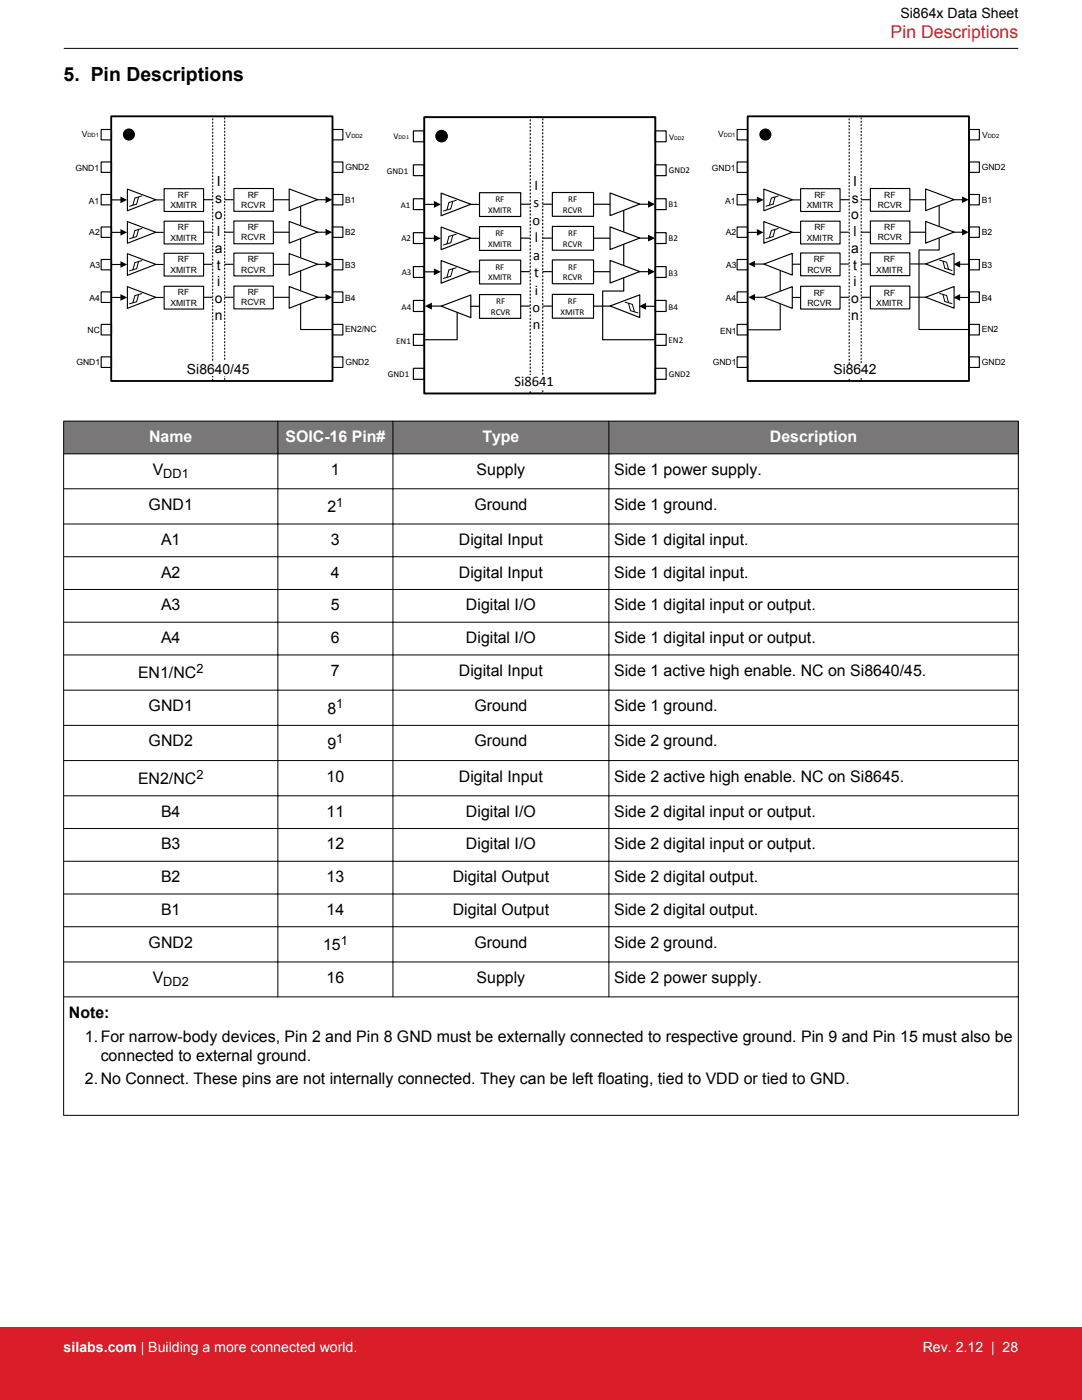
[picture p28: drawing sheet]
<svg xmlns="http://www.w3.org/2000/svg" width="216mm" height="279mm" viewBox="0 0 216 279" stroke-linecap="round" stroke-linejoin="round" font-family="sans-serif">
<defs><g id="words">
<text font-size="3.9" x="12.7" y="16.1">5. Pin Descriptions</text>
<text font-size="3.5" fill="#d91e2a" x="177.7" y="7.5">Pin Descriptions</text>
<g font-size="3.2" fill="#fff">
<text x="29.7" y="88.2">Name</text>
<text x="57" y="88.2">SOIC-16 Pin#</text>
<text x="96.2" y="88.2">Type</text>
<text x="153.6" y="88.2">Description</text>
</g>
<g font-size="3.2">
<text x="30.5" y="94.8">V</text>
<text x="66" y="94.8">1</text>
<text x="95.1" y="94.8">Supply</text>
<text x="122.5" y="94.8">Side 1 power supply.</text>
<text x="29.7" y="101.7">GND1</text>
<text x="94.7" y="101.7">Ground</text>
<text x="122.5" y="101.7">Side 1 ground.</text>
<text x="65.3" y="102.2">2</text>
<text x="32.1" y="108.8">A1</text>
<text x="66" y="108.8">3</text>
<text x="91.6" y="108.8">Digital Input</text>
<text x="122.5" y="108.8">Side 1 digital input.</text>
<text x="32.1" y="115.3">A2</text>
<text x="66" y="115.3">4</text>
<text x="91.6" y="115.3">Digital Input</text>
<text x="122.5" y="115.3">Side 1 digital input.</text>
<text x="32.1" y="121.8">A3</text>
<text x="66" y="121.8">5</text>
<text x="93" y="121.8">Digital I/O</text>
<text x="122.5" y="121.8">Side 1 digital input or output.</text>
<text x="32.1" y="128.4">A4</text>
<text x="66" y="128.4">6</text>
<text x="93" y="128.4">Digital I/O</text>
<text x="122.5" y="128.4">Side 1 digital input or output.</text>
<text x="27.5" y="135.4">EN1/NC</text>
<text x="66" y="134.9">7</text>
<text x="91.6" y="134.9">Digital Input</text>
<text x="122.5" y="134.9">Side 1 active high enable. NC on Si8640/45.</text>
<text x="29.7" y="141.9">GND1</text>
<text x="65.3" y="142.4">8</text>
<text x="94.7" y="141.9">Ground</text>
<text x="122.5" y="141.9">Side 1 ground.</text>
<text x="29.7" y="148.9">GND2</text>
<text x="65.3" y="149.4">9</text>
<text x="94.7" y="148.9">Ground</text>
<text x="122.5" y="148.9">Side 2 ground.</text>
<text x="65.2" y="156">10</text>
<text x="91.6" y="156">Digital Input</text>
<text x="122.5" y="156">Side 2 active high enable. NC on Si8645.</text>
<text x="27.5" y="156.5">EN2/NC</text>
<text x="32.1" y="163">B4</text>
<text x="65.2" y="163">11</text>
<text x="93" y="163">Digital I/O</text>
<text x="122.5" y="163">Side 2 digital input or output.</text>
<text x="32.1" y="169.5">B3</text>
<text x="65.2" y="169.5">12</text>
<text x="93" y="169.5">Digital I/O</text>
<text x="122.5" y="169.5">Side 2 digital input or output.</text>
<text x="32.1" y="176.1">B2</text>
<text x="65.2" y="176.1">13</text>
<text x="90.3" y="176.1">Digital Output</text>
<text x="122.5" y="176.1">Side 2 digital output.</text>
<text x="32.1" y="182.6">B1</text>
<text x="65.2" y="182.6">14</text>
<text x="90.3" y="182.6">Digital Output</text>
<text x="122.5" y="182.6">Side 2 digital output.</text>
<text x="29.7" y="189.1">GND2</text>
<text x="64.5" y="189.6">15</text>
<text x="94.7" y="189.1">Ground</text>
<text x="122.5" y="189.1">Side 2 ground.</text>
<text x="30.5" y="196.2">V</text>
<text x="65.2" y="196.2">16</text>
<text x="95.1" y="196.2">Supply</text>
<text x="122.5" y="196.2">Side 2 power supply.</text>
<text x="13.7" y="203.1">Note:</text>
<text x="16.9" y="207.9">1.For narrow-body devices, Pin 2 and Pin 8 GND must be externally connected to respective ground. Pin 9 and Pin 15 must also be</text>
<text x="20.1" y="211.7">connected to external ground.</text>
<text x="16.9" y="216.4">2.No Connect. These pins are not internally connected. They can be left floating, tied to VDD or tied to GND.</text>
</g>
<g font-size="2.9">
<text x="106.5" y="41.4">s</text>
<text x="106.7" y="37.9">I</text>
<text x="106.3" y="44.9">o</text>
<text x="106.4" y="51.8">a</text>
<text x="106.7" y="48.3">l</text>
<text x="106.6" y="55.3">t</text>
<text x="106.7" y="58.8">i</text>
<text x="106.3" y="62.3">o</text>
<text x="106.3" y="65.7">n</text>
<text x="102.6" y="77">Si8641</text>
</g>
<g font-size="2.8">
<text x="179.7" y="3.5">Si864x Data Sheet</text>
<text x="42.9" y="40.5">s</text>
<text x="43.3" y="37.1">I</text>
<text x="169.9" y="40.5">s</text>
<text x="170.3" y="37.1">I</text>
<text x="42.9" y="43.8">o</text>
<text x="43.3" y="47.1">l</text>
<text x="169.9" y="43.8">o</text>
<text x="170.3" y="47.1">l</text>
<text x="42.9" y="50.5">a</text>
<text x="43.3" y="53.8">t</text>
<text x="169.9" y="50.5">a</text>
<text x="170.3" y="53.8">t</text>
<text x="43.3" y="57.1">i</text>
<text x="170.3" y="57.1">i</text>
<text x="42.9" y="60.5">o</text>
<text x="42.9" y="63.8">n</text>
<text x="169.9" y="60.5">o</text>
<text x="169.9" y="63.8">n</text>
<text x="37.3" y="74.6">Si8640/45</text>
<text x="166.3" y="74.7">Si8642</text>
</g>
<g font-size="2.8" fill="#fff">
<text x="12.7" y="269.9">silabs.com | Building a more connected world.</text>
<text x="184.1" y="269.9">Rev. 2.12 | 28</text>
</g>
<g font-size="2.5">
<text x="32.6" y="95.4">DD1</text>
<text x="67.1" y="101.2">1</text>
<text x="39.2" y="134.3">2</text>
<text x="67.1" y="141.4">1</text>
<text x="67.1" y="148.4">1</text>
<text x="39.2" y="155.4">2</text>
<text x="68" y="188.6">1</text>
<text x="32.6" y="196.8">DD2</text>
</g>
<g font-size="1.8">
<text x="78.5" y="27.8">V</text>
<text x="133.5" y="27.9">V</text>
<text x="77.2" y="34.7">GND1</text>
<text x="133.4" y="34.5">GND2</text>
<text x="80" y="41.6">A1</text>
<text x="98.9" y="40.4">RF</text>
<text x="113.4" y="40.3">RF</text>
<text x="133.4" y="41.4">B1</text>
<text x="97.4" y="42.5">XMITR</text>
<text x="98.9" y="47.1">RF</text>
<text x="112.3" y="42.5">RCVR</text>
<text x="113.4" y="47.1">RF</text>
<text x="80.1" y="48">A2</text>
<text x="97.4" y="49.3">XMITR</text>
<text x="98.9" y="53.8">RF</text>
<text x="112.3" y="49.2">RCVR</text>
<text x="113.4" y="53.8">RF</text>
<text x="133.4" y="48.1">B2</text>
<text x="80.2" y="55">A3</text>
<text x="97.4" y="56">XMITR</text>
<text x="112.3" y="55.9">RCVR</text>
<text x="133.4" y="55">B3</text>
<text x="80.1" y="61.9">A4</text>
<text x="98" y="62.9">RCVR</text>
<text x="99" y="60.7">RF</text>
<text x="111.9" y="62.9">XMITR</text>
<text x="113.3" y="60.7">RF</text>
<text x="133.4" y="61.8">B4</text>
<text x="79.1" y="68.6">EN1</text>
<text x="133.4" y="68.4">EN2</text>
<text x="77.4" y="75.3">GND1</text>
<text x="133.5" y="75.2">GND2</text>
</g>
<g font-size="1.7">
<text x="16.3" y="27.4">V</text>
<text x="69" y="27.5">V</text>
<text x="143.3" y="27.4">V</text>
<text x="196" y="27.5">V</text>
<text x="15.1" y="34">GND1</text>
<text x="68.9" y="33.9">GND2</text>
<text x="142.1" y="34">GND1</text>
<text x="195.9" y="33.9">GND2</text>
<text x="17.7" y="40.6">A1</text>
<text x="34" y="41.5">XMITR</text>
<text x="35.5" y="39.5">RF</text>
<text x="48.2" y="41.5">RCVR</text>
<text x="49.4" y="39.4">RF</text>
<text x="68.9" y="40.5">B1</text>
<text x="144.7" y="40.6">A1</text>
<text x="161" y="41.5">XMITR</text>
<text x="162.5" y="39.5">RF</text>
<text x="175.2" y="41.5">RCVR</text>
<text x="176.4" y="39.4">RF</text>
<text x="195.9" y="40.5">B1</text>
<text x="17.8" y="46.8">A2</text>
<text x="35.5" y="46">RF</text>
<text x="48.2" y="48">RCVR</text>
<text x="49.4" y="45.9">RF</text>
<text x="68.9" y="46.9">B2</text>
<text x="144.8" y="46.8">A2</text>
<text x="162.5" y="46">RF</text>
<text x="175.2" y="48">RCVR</text>
<text x="176.4" y="45.9">RF</text>
<text x="195.9" y="46.9">B2</text>
<text x="17.9" y="53.5">A3</text>
<text x="34" y="48">XMITR</text>
<text x="35.5" y="52.4">RF</text>
<text x="49.4" y="52.3">RF</text>
<text x="68.9" y="53.5">B3</text>
<text x="144.9" y="53.5">A3</text>
<text x="161" y="48">XMITR</text>
<text x="162.4" y="52.3">RF</text>
<text x="176.4" y="52.3">RF</text>
<text x="176.4" y="53">RF</text>
<text x="195.9" y="53.5">B3</text>
<text x="34" y="54.4">XMITR</text>
<text x="35.5" y="59">RF</text>
<text x="48.2" y="54.4">RCVR</text>
<text x="49.4" y="58.9">RF</text>
<text x="68.9" y="60">B4</text>
<text x="161.1" y="54.4">RCVR</text>
<text x="162.4" y="59">RF</text>
<text x="174.9" y="54.4">XMITR</text>
<text x="175.2" y="55">RCVR</text>
<text x="176.4" y="59">RF</text>
<text x="195.9" y="60">B4</text>
<text x="17.8" y="60.1">A4</text>
<text x="34" y="61">XMITR</text>
<text x="48.2" y="61">RCVR</text>
<text x="144.8" y="60.1">A4</text>
<text x="161.1" y="61">RCVR</text>
<text x="174.9" y="61">XMITR</text>
<text x="17.5" y="66.5">NC</text>
<text x="68.9" y="66.3">EN2/NC</text>
<text x="143.7" y="66.7">EN1</text>
<text x="195.9" y="66.3">EN2</text>
<text x="15.2" y="72.9">GND1</text>
<text x="68.9" y="72.9">GND2</text>
<text x="142.2" y="72.9">GND1</text>
<text x="195.9" y="72.9">GND2</text>
</g>
<g font-size="1.2">
<text x="79.5" y="27.8">DD1</text>
<text x="134.5" y="27.9">DD2</text>
</g>
<g font-size="1.1">
<text x="17.5" y="27.4">DD1</text>
<text x="70.1" y="27.5">DD2</text>
<text x="144.5" y="27.4">DD1</text>
<text x="197.1" y="27.5">DD2</text>
</g>
</g></defs>
<g fill="#fff" stroke="#000" stroke-width=".22">
<path d="M20.2 25.8h2.1v2.1h-2.1z" fill-rule="evenodd"/>
<path d="M20.2 58.2h2.1v2.2h-2.1z" fill-rule="evenodd"/>
<path d="M20.2 51.8h2.1v2.1h-2.1z" fill-rule="evenodd"/>
<path d="M20.2 32.3h2.1v2.1h-2.1z" fill-rule="evenodd"/>
<path d="M20.2 38.8h2.1v2.1h-2.1z" fill-rule="evenodd"/>
<path d="M20.2 64.7h2.1v2.1h-2.1z" fill-rule="evenodd"/>
<path d="M20.2 71.2h2.1v2.1h-2.1z" fill-rule="evenodd"/>
<path d="M20.2 45.3h2.1v2.1h-2.1z" fill-rule="evenodd"/>
</g>
<path d="M42.4 23.3h2.4v52.7h-2.4z" fill-rule="evenodd" fill="#fff" stroke="#000" stroke-width=".22" stroke-dasharray=".2 .4"/>
<path d="M40.7 39.9h1.6" fill="none" stroke="#000" stroke-width=".22"/>
<g fill="#fff" stroke="#000" stroke-width=".22">
<path d="M25.4 37.7l5.7 2.2-5.7 2.2z"/>
<path d="M46.7 37.6h7.8v4.6h-7.8z" fill-rule="evenodd"/>
</g>
<path d="M26.9 39.6l-.4 1.3M27.6 39.4l-.4 1.3-1.4 .5M28.3 39.1l-1.4 .4" fill="none" stroke="#000" stroke-width=".2"/>
<path d="M22.3 39.9h1.8M31 39.9h1.6" fill="none" stroke="#000" stroke-width=".22"/>
<path d="M24 39.2l1.4 .7-1.4 .7z" fill="#000"/>
<path d="M32.8 37.7h7.8v4.5h-7.8z" fill-rule="evenodd" fill="#fff" stroke="#000" stroke-width=".22"/>
<path d="M44.9 39.9h1.6" fill="none" stroke="#000" stroke-width=".22"/>
<path d="M57.7 37.7l5.7 2.1-5.7 2.2z" fill="#fff" stroke="#000" stroke-width=".22"/>
<path d="M54.6 39.9h3M63.2 39.9h1.9M40.7 46.3h1.6" fill="none" stroke="#000" stroke-width=".22"/>
<path d="M65 39.2l1.3 .7-1.3 .6z" fill="#000"/>
<g fill="#fff" stroke="#000" stroke-width=".22">
<path d="M25.4 44.2l5.7 2.2-5.7 2.1z"/>
<path d="M46.7 44.1h7.8v4.6h-7.8z" fill-rule="evenodd"/>
</g>
<path d="M26.9 46l-.4 1.4M27.6 45.8l-.4 1.4-1.4 .4M28.3 45.6l-1.4 .4" fill="none" stroke="#000" stroke-width=".2"/>
<path d="M22.3 46.4h1.8M31 46.4h1.6" fill="none" stroke="#000" stroke-width=".22"/>
<path d="M24 45.7l1.4 .7-1.4 .6z" fill="#000"/>
<path d="M32.8 44.1h7.8v4.6h-7.8z" fill-rule="evenodd" fill="#fff" stroke="#000" stroke-width=".22"/>
<path d="M40.7 52.7h1.6M44.9 46.3h1.6M54.6 46.3h3M63.2 46.3h1.9" fill="none" stroke="#000" stroke-width=".22"/>
<path d="M65 45.7l1.3 .6-1.3 .7z" fill="#000"/>
<g fill="#fff" stroke="#000" stroke-width=".22">
<path d="M25.4 50.6l5.7 2.2-5.7 2.2z"/>
<path d="M46.7 50.5h7.8v4.6h-7.8z" fill-rule="evenodd"/>
</g>
<path d="M26.9 52.5l-.4 1.3M27.6 52.3l-.4 1.3-1.4 .5M28.3 52l-1.4 .4" fill="none" stroke="#000" stroke-width=".2"/>
<path d="M22.3 52.8h1.8M31 52.8h1.6" fill="none" stroke="#000" stroke-width=".22"/>
<path d="M24 52.1l1.4 .7-1.4 .7z" fill="#000"/>
<path d="M32.8 50.5h7.8v4.6h-7.8z" fill-rule="evenodd" fill="#fff" stroke="#000" stroke-width=".22"/>
<path d="M40.7 59.3h1.6M44.9 52.7h1.6M54.6 52.8h3M63.2 52.8h1.9" fill="none" stroke="#000" stroke-width=".22"/>
<path d="M65 52.1l1.3 .7-1.3 .6z" fill="#000"/>
<g fill="#fff" stroke="#000" stroke-width=".22">
<path d="M25.4 57.2l5.7 2.1-5.7 2.2z"/>
<path d="M46.7 57.1h7.8v4.5h-7.8z" fill-rule="evenodd"/>
</g>
<path d="M27.6 58.8l-.4 1.4-1.4 .4M28.3 58.6l-1.4 .4-.4 1.4" fill="none" stroke="#000" stroke-width=".2"/>
<path d="M22.3 59.4h1.8M31 59.4h1.6" fill="none" stroke="#000" stroke-width=".22"/>
<path d="M24 58.7l1.4 .7-1.4 .6z" fill="#000"/>
<path d="M32.8 57.1h7.8v4.6h-7.8z" fill-rule="evenodd" fill="#fff" stroke="#000" stroke-width=".22"/>
<path d="M44.9 59.3h1.6M54.6 59.3h3M63.2 59.3h1.9" fill="none" stroke="#000" stroke-width=".22"/>
<path d="M65 58.7l1.3 .6-1.3 .7z" fill="#000"/>
<g fill="#fff" stroke="#000" stroke-width=".22">
<path d="M66.3 25.8h2.1v2.1h-2.1z" fill-rule="evenodd"/>
<path d="M66.3 58.2h2.1v2.2h-2.1z" fill-rule="evenodd"/>
<path d="M66.3 51.8h2.1v2.1h-2.1z" fill-rule="evenodd"/>
<path d="M66.3 32.3h2.1v2.1h-2.1z" fill-rule="evenodd"/>
<path d="M66.3 38.8h2.1v2.1h-2.1z" fill-rule="evenodd"/>
<path d="M66.3 64.7h2.1v2.1h-2.1z" fill-rule="evenodd"/>
<path d="M66.3 71.2h2.1v2.1h-2.1z" fill-rule="evenodd"/>
<path d="M66.3 45.3h2.1v2.1h-2.1z" fill-rule="evenodd"/>
</g>
<circle cx="25.7" cy="26.8" r="1.09" fill="#000" stroke="#000" stroke-width=".22"/>
<path d="M60 41.2v24.6h6.3" fill="none" stroke="#000" stroke-width=".22"/>
<g fill="#fff" stroke="#000" stroke-width=".22">
<path d="M57.7 44.2l5.7 2.1-5.7 2.2z"/>
<path d="M57.7 50.6l5.7 2.1-5.7 2.2z"/>
<path d="M57.7 57.2l5.7 2.1-5.7 2.2z"/>
</g>
<path d="M36.4 72.2h14.5v2.8h-14.5z" fill-rule="evenodd" fill="#fff"/>
<path d="M22.2 23.2h44.1v52.8h-44.1z" fill="none" stroke="#000" stroke-width=".37"/>
<path d="M124.5 42.1v16h-4.2" fill="none" stroke="#000" stroke-width=".23"/>
<g fill="#fff" stroke="#000" stroke-width=".23">
<path d="M82.5 26.1h2.1v2.2h-2.1z" fill-rule="evenodd"/>
<path d="M82.5 60h2.1v2.2h-2.1z" fill-rule="evenodd"/>
<path d="M82.5 53.2h2.1v2.2h-2.1z" fill-rule="evenodd"/>
<path d="M82.5 32.9h2.1v2.2h-2.1z" fill-rule="evenodd"/>
<path d="M82.5 39.7h2.1v2.1h-2.1z" fill-rule="evenodd"/>
<path d="M82.5 66.7h2.1v2.2h-2.1z" fill-rule="evenodd"/>
<path d="M82.5 73.5h2.1v2.2h-2.1z" fill-rule="evenodd"/>
<path d="M82.5 46.4h2.1v2.2h-2.1z" fill-rule="evenodd"/>
</g>
<path d="M105.8 23.4h2.5v55.1h-2.5z" fill-rule="evenodd" fill="#fff" stroke="#000" stroke-width=".23" stroke-dasharray=".2 .5"/>
<path d="M104 40.8h1.7" fill="none" stroke="#000" stroke-width=".23"/>
<g fill="#fff" stroke="#000" stroke-width=".23">
<path d="M88 38.5l5.9 2.3-5.9 2.3z"/>
<path d="M110.2 38.4h8.2v4.8h-8.2z" fill-rule="evenodd"/>
</g>
<path d="M91 40l-1.4 .4M89.6 40.4l-.4 1.5M89.9 41.7l-1.4 .4M90.3 40.2l-.4 1.5" fill="none" stroke="#000" stroke-width=".2"/>
<path d="M84.8 40.8h1.9M93.8 40.8h1.7" fill="none" stroke="#000" stroke-width=".23"/>
<path d="M86.6 40.1l1.4 .7-1.4 .7z" fill="#000"/>
<path d="M95.7 38.5h8.2v4.7h-8.2z" fill-rule="evenodd" fill="#fff" stroke="#000" stroke-width=".23"/>
<path d="M104 47.5h1.7M108.4 40.8h1.6M118.5 40.8h3.2M127.5 40.8h1.9" fill="none" stroke="#000" stroke-width=".23"/>
<path d="M129.3 40.1l1.4 .7-1.4 .7z" fill="#000"/>
<g fill="#fff" stroke="#000" stroke-width=".23">
<path d="M88 45.3l5.9 2.2-5.9 2.3z"/>
<path d="M110.2 45.2h8.2v4.7h-8.2z" fill-rule="evenodd"/>
</g>
<path d="M89.6 47.2l-.4 1.5M90.3 47l-.4 1.4-1.4 .5M91 46.7l-1.4 .5" fill="none" stroke="#000" stroke-width=".2"/>
<path d="M84.8 47.6h1.9M93.8 47.6h1.7" fill="none" stroke="#000" stroke-width=".23"/>
<path d="M86.6 46.9l1.4 .7-1.4 .7z" fill="#000"/>
<path d="M95.7 45.2h8.2v4.8h-8.2z" fill-rule="evenodd" fill="#fff" stroke="#000" stroke-width=".23"/>
<path d="M104 54.2h1.7M108.4 47.5h1.6M118.5 47.5h3.2M127.5 47.5h1.9" fill="none" stroke="#000" stroke-width=".23"/>
<path d="M129.3 46.8l1.4 .7-1.4 .7z" fill="#000"/>
<g fill="#fff" stroke="#000" stroke-width=".23">
<path d="M88 52l5.9 2.2-5.9 2.3z"/>
<path d="M110.2 51.9h8.2v4.7h-8.2z" fill-rule="evenodd"/>
</g>
<path d="M84.8 54.3h1.9M93.8 54.2h1.7" fill="none" stroke="#000" stroke-width=".23"/>
<path d="M86.6 53.6l1.4 .7-1.4 .6z" fill="#000"/>
<path d="M95.7 51.9h8.2v4.8h-8.2z" fill-rule="evenodd" fill="#fff" stroke="#000" stroke-width=".23"/>
<path d="M108.4 54.2h1.6M118.5 54.2h3.2M127.5 54.2h1.9M104 61.1h1.7" fill="none" stroke="#000" stroke-width=".23"/>
<path d="M129.3 53.5l1.4 .7-1.4 .7z" fill="#000"/>
<g fill="#fff" stroke="#000" stroke-width=".23">
<path d="M88 61.1l5.9-2.2v4.5z"/>
<path d="M110.2 58.8h8.2v4.7h-8.2z" fill-rule="evenodd"/>
</g>
<path d="M94 61.1h1.5M128.8 61.1h1.9" fill="none" stroke="#000" stroke-width=".23"/>
<path d="M127.5 61.1l1.4-.7v1.4z" fill="#000"/>
<path d="M95.7 58.8h8.2v4.7h-8.2z" fill-rule="evenodd" fill="#fff" stroke="#000" stroke-width=".23"/>
<path d="M86.1 61.1h1.9M108.4 61.1h1.6M118.5 61.1h3.2" fill="none" stroke="#000" stroke-width=".23"/>
<path d="M124.6 60.3l1.5 .4M125.3 60.5l.4 1.5M125.8 62l1.4 .4M126.1 60.8l.4 1.4" fill="none" stroke="#000" stroke-width=".2"/>
<path d="M84.8 61.1l1.4-.7v1.4z" fill="#000"/>
<g fill="#fff" stroke="#000" stroke-width=".23">
<path d="M130.8 26.1h2.1v2.2h-2.1z" fill-rule="evenodd"/>
<path d="M130.8 60h2.1v2.2h-2.1z" fill-rule="evenodd"/>
<path d="M130.8 53.2h2.1v2.2h-2.1z" fill-rule="evenodd"/>
<path d="M130.8 32.9h2.1v2.2h-2.1z" fill-rule="evenodd"/>
<path d="M130.8 39.7h2.1v2.1h-2.1z" fill-rule="evenodd"/>
<path d="M130.8 66.7h2.1v2.2h-2.1z" fill-rule="evenodd"/>
<path d="M130.8 73.5h2.1v2.2h-2.1z" fill-rule="evenodd"/>
<path d="M130.8 46.4h2.1v2.2h-2.1z" fill-rule="evenodd"/>
</g>
<circle cx="88.1" cy="27.2" r="1.14" fill="#000" stroke="#000" stroke-width=".23"/>
<path d="M101.7 74.9h8.6v2.9h-8.6z" fill-rule="evenodd" fill="#fff"/>
<path d="M84.7 23.4h46.1v55.1h-46.1z" fill="none" stroke="#000" stroke-width=".39"/>
<path d="M120.3 58.1v9.7h10.2M91.2 62.3v5.5h-6.6" fill="none" stroke="#000" stroke-width=".23"/>
<g fill="#fff" stroke="#000" stroke-width=".23">
<path d="M121.7 38.5l6 2.2-6 2.3z"/>
<path d="M121.7 45.3l6 2.2-6 2.3z"/>
<path d="M121.7 52l6 2.2-6 2.3z"/>
<path d="M121.7 61.1l6-2.3v4.6z"/>
</g>
<path d="M89.6 53.9l-.4 1.4M90.3 53.7l-.4 1.4-1.4 .5M91 53.4l-1.4 .5M124.7 60.3l1.5 .5 .4 1.4M125.4 60.6l.4 1.4M125.8 62l1.5 .4" fill="none" stroke="#000" stroke-width=".2"/>
<path d="M187.4 40.8v9.1h-4" fill="none" stroke="#000" stroke-width=".22"/>
<g fill="#fff" stroke="#000" stroke-width=".22">
<path d="M147.1 25.8h2.1v2.1h-2.1z" fill-rule="evenodd"/>
<path d="M147.1 58.2h2.1v2.2h-2.1z" fill-rule="evenodd"/>
<path d="M147.1 51.8h2.1v2.1h-2.1z" fill-rule="evenodd"/>
<path d="M147.1 32.3h2.1v2.1h-2.1z" fill-rule="evenodd"/>
<path d="M147.1 38.8h2.1v2.1h-2.1z" fill-rule="evenodd"/>
<path d="M147.1 64.7h2.1v2.1h-2.1z" fill-rule="evenodd"/>
<path d="M147.1 71.2h2.1v2.1h-2.1z" fill-rule="evenodd"/>
<path d="M147.1 45.3h2.1v2.1h-2.1z" fill-rule="evenodd"/>
</g>
<path d="M169.4 23.3h2.4v52.7h-2.4z" fill-rule="evenodd" fill="#fff" stroke="#000" stroke-width=".22" stroke-dasharray=".2 .4"/>
<path d="M167.7 39.9h1.6" fill="none" stroke="#000" stroke-width=".22"/>
<g fill="#fff" stroke="#000" stroke-width=".22">
<path d="M152.4 37.7l5.7 2.2-5.7 2.2z"/>
<path d="M173.7 37.6h7.8v4.6h-7.8z" fill-rule="evenodd"/>
</g>
<path d="M153.9 39.6l-.4 1.3M154.6 39.4l-.4 1.3-1.4 .5M155.3 39.1l-1.4 .4" fill="none" stroke="#000" stroke-width=".2"/>
<path d="M149.3 39.9h1.8M158 39.9h1.6" fill="none" stroke="#000" stroke-width=".22"/>
<path d="M151 39.2l1.4 .7-1.4 .7z" fill="#000"/>
<path d="M159.8 37.7h7.8v4.5h-7.8z" fill-rule="evenodd" fill="#fff" stroke="#000" stroke-width=".22"/>
<path d="M171.9 39.9h1.6M181.6 39.9h3M190.2 39.9h1.9M167.7 46.3h1.6" fill="none" stroke="#000" stroke-width=".22"/>
<path d="M192 39.2l1.3 .7-1.3 .6z" fill="#000"/>
<g fill="#fff" stroke="#000" stroke-width=".22">
<path d="M152.4 44.2l5.7 2.2-5.7 2.1z"/>
<path d="M173.7 44.1h7.8v4.6h-7.8z" fill-rule="evenodd"/>
</g>
<path d="M153.9 46l-.4 1.4M154.6 45.8l-.4 1.4-1.4 .4M155.3 45.6l-1.4 .4" fill="none" stroke="#000" stroke-width=".2"/>
<path d="M149.3 46.4h1.8M158 46.4h1.6" fill="none" stroke="#000" stroke-width=".22"/>
<path d="M151 45.7l1.4 .7-1.4 .6z" fill="#000"/>
<path d="M159.8 44.1h7.8v4.6h-7.8z" fill-rule="evenodd" fill="#fff" stroke="#000" stroke-width=".22"/>
<path d="M171.9 46.3h1.6M181.6 46.3h3M190.2 46.3h1.9" fill="none" stroke="#000" stroke-width=".22"/>
<path d="M192 45.7l1.3 .6-1.3 .7z" fill="#000"/>
<g fill="#fff" stroke="#000" stroke-width=".22">
<path d="M193.3 25.8h2.1v2.1h-2.1z" fill-rule="evenodd"/>
<path d="M193.3 58.2h2.1v2.2h-2.1z" fill-rule="evenodd"/>
<path d="M193.3 51.8h2.1v2.1h-2.1z" fill-rule="evenodd"/>
<path d="M193.3 32.3h2.1v2.1h-2.1z" fill-rule="evenodd"/>
<path d="M193.3 38.8h2.1v2.1h-2.1z" fill-rule="evenodd"/>
<path d="M193.3 64.7h2.1v2.1h-2.1z" fill-rule="evenodd"/>
<path d="M193.3 71.2h2.1v2.1h-2.1z" fill-rule="evenodd"/>
<path d="M193.3 45.3h2.1v2.1h-2.1z" fill-rule="evenodd"/>
</g>
<path d="M167.7 59.3h1.6" fill="none" stroke="#000" stroke-width=".22"/>
<path d="M173.7 57.1h7.8v4.5h-7.8z" fill-rule="evenodd" fill="#fff" stroke="#000" stroke-width=".22"/>
<path d="M158 59.4h1.6M191.5 59.4h1.8" fill="none" stroke="#000" stroke-width=".22"/>
<path d="M190.2 59.4l1.4-.7v1.3z" fill="#000"/>
<path d="M159.8 57.1h7.8v4.6h-7.8z" fill-rule="evenodd" fill="#fff" stroke="#000" stroke-width=".22"/>
<path d="M150.5 59.3h1.9M167.7 52.7h1.6M171.9 59.3h1.6M181.7 59.3h3" fill="none" stroke="#000" stroke-width=".22"/>
<path d="M149.3 59.3l1.4-.6v1.3z" fill="#000"/>
<path d="M173.7 50.5h7.8v4.5h-7.8z" fill-rule="evenodd" fill="#fff" stroke="#000" stroke-width=".22"/>
<path d="M158 52.7h1.6M191.5 52.7h1.8" fill="none" stroke="#000" stroke-width=".22"/>
<path d="M190.2 52.7l1.4-.6v1.3z" fill="#000"/>
<path d="M159.8 50.5h7.8v4.5h-7.8z" fill-rule="evenodd" fill="#fff" stroke="#000" stroke-width=".22"/>
<path d="M150.5 52.7h1.9M171.9 52.7h1.6M181.7 52.7h3" fill="none" stroke="#000" stroke-width=".22"/>
<path d="M149.3 52.7l1.4-.7v1.4z" fill="#000"/>
<path d="M152.4 52.7l5.7-2.1v4.3z" fill="#fff" stroke="#000" stroke-width=".22"/>
<circle cx="152.7" cy="26.8" r="1.09" fill="#000" stroke="#000" stroke-width=".22"/>
<path d="M149.2 23.2h44.1v52.8h-44.1z" fill="none" stroke="#000" stroke-width=".37"/>
<path d="M166.1 72.7h9.1v2.7h-9.1z" fill-rule="evenodd" fill="#fff"/>
<path d="M183.4 49.9v15.9h9.9" fill="none" stroke="#000" stroke-width=".22"/>
<g fill="#fff" stroke="#000" stroke-width=".22">
<path d="M184.7 37.7l5.7 2.1-5.7 2.2z"/>
<path d="M184.7 44.2l5.7 2.1-5.7 2.2z"/>
<path d="M184.7 52.7l5.7-2.2v4.4z"/>
</g>
<path d="M187.5 51.9l1.4 .4M188.2 52.2l.3 1.4M188.6 53.6l1.4 .4M188.9 52.4l.4 1.4" fill="none" stroke="#000" stroke-width=".2"/>
<path d="M184.7 59.3l5.7-2.1v4.3z" fill="#fff" stroke="#000" stroke-width=".22"/>
<path d="M187.5 58.6l1.4 .4M188.2 58.8l.3 1.4M188.9 59l.4 1.4M188.6 60.2l1.4 .4" fill="none" stroke="#000" stroke-width=".2"/>
<path d="M155.7 54v11.8h-6.3" fill="none" stroke="#000" stroke-width=".22"/>
<path d="M152.4 59.3l5.7-2.1v4.3z" fill="#fff" stroke="#000" stroke-width=".22"/>
<g fill="#797777">
<path d="M12.7 84h190.5v6.6h-190.5z" fill-rule="evenodd"/>
<path d="M12.7 84h190.5v6.6h-190.5z" fill-rule="evenodd"/>
</g>
<g fill="none" stroke="#000" stroke-width=".2">
<path d="M12.7 9.7h190.5M12.7 84h190.5M12.7 90.6h190.5M12.7 97.5h190.5M12.7 84v138.6M55.4 84v115M78.4 84v115M121.5 84v115M203.2 84v138.6M12.7 104.6h190.5M12.7 111.1h190.5M12.7 117.6h190.5"/>
<path d="M12.7 124.2h190.5M12.7 130.7h190.5M12.7 137.7h190.5M12.7 144.8h190.5M12.7 151.8h190.5M12.7 158.8h190.5M12.7 165.4h190.5M12.7 171.9h190.5M12.7 178.4h190.5M12.7 185h190.5M12.7 192h190.5M12.7 198.9h190.5"/>
<path d="M12.7 222.6h190.5"/>
</g>
<path d="M0 264.9h215.9v14.5h-215.9z" fill="#d91e2a"/>
<use href="#words"/>
</svg>
